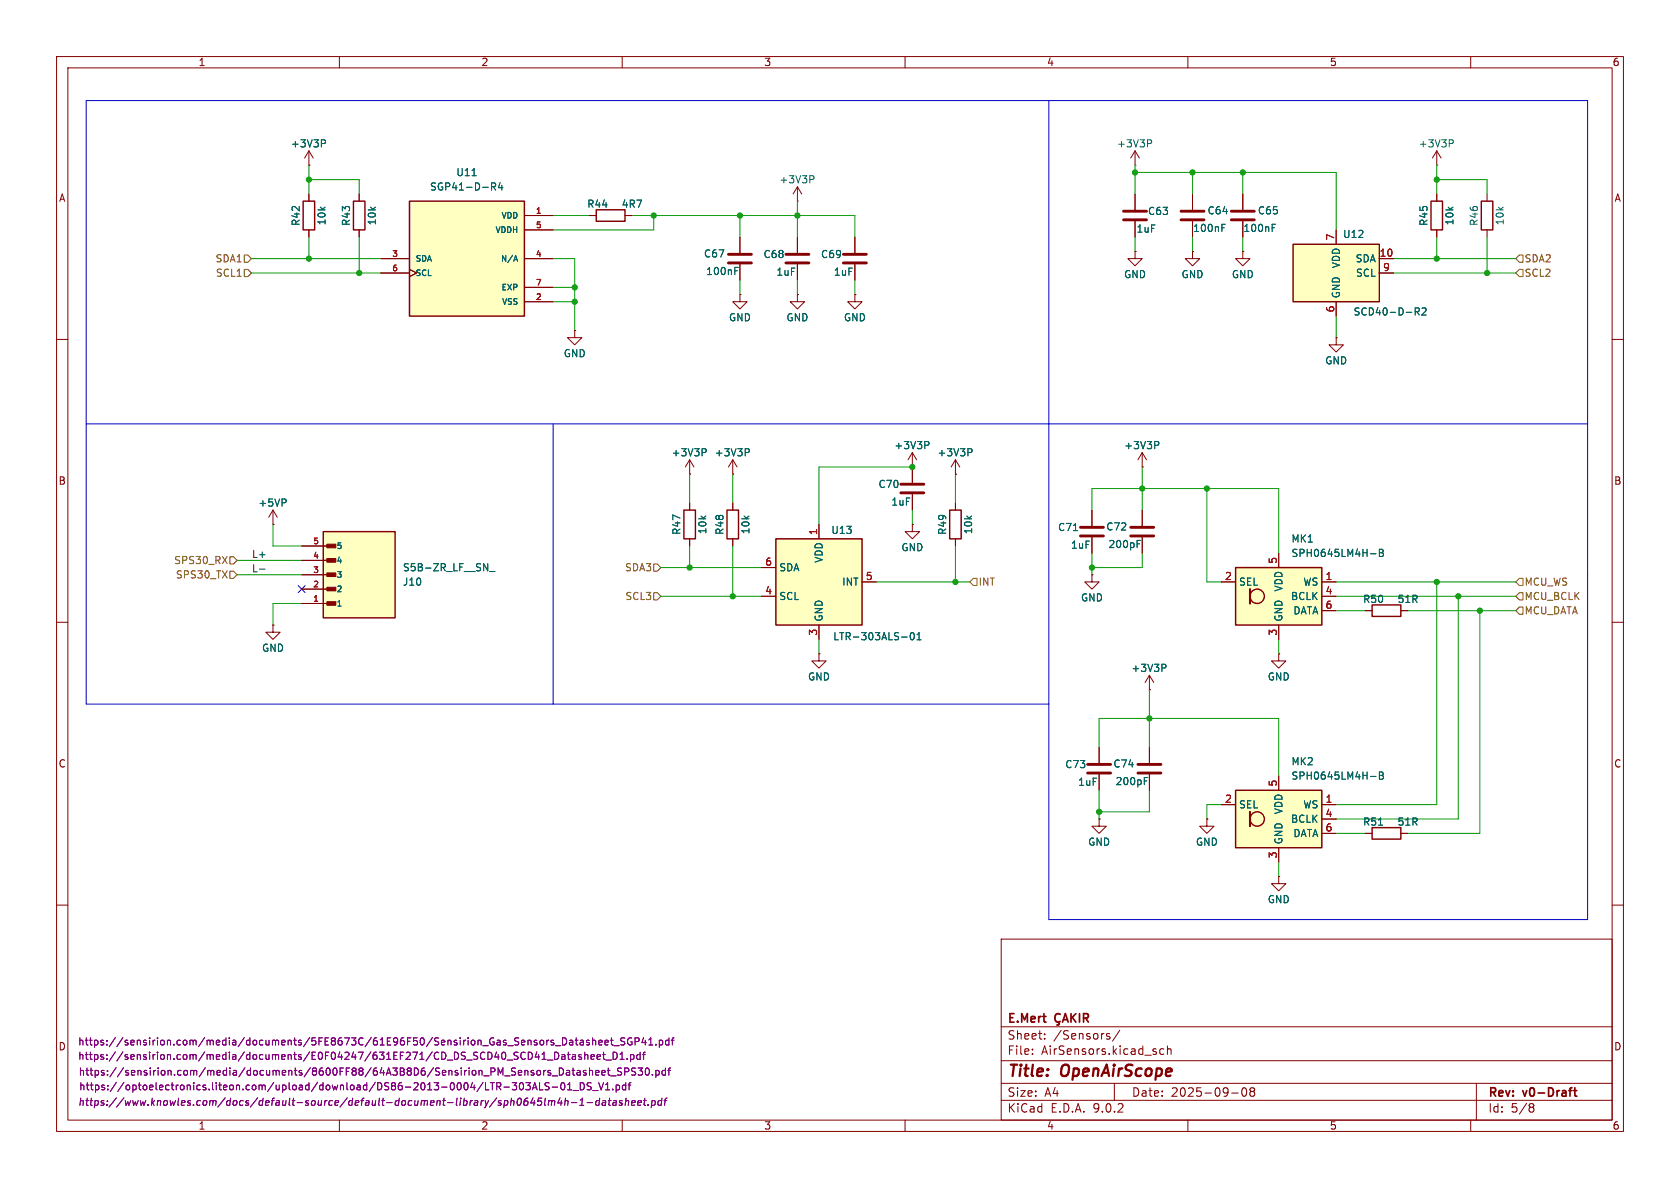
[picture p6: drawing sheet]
<svg xmlns="http://www.w3.org/2000/svg" width="297mm" height="210mm" viewBox="0 0 297 210" stroke-linecap="round" stroke-linejoin="round" font-family="sans-serif">
<defs><g id="words">
<g font-size="2.8" fill="#840000">
<text x="178" y="190.9">Title:</text>
<text x="187.7" y="190.9">OpenAirScope</text>
</g>
<g font-size="2.1" fill="#840000">
<text x="178" y="184">Sheet:</text>
<text x="178" y="181.2">E.Mert</text>
<text x="186.2" y="184">/Sensors/</text>
<text x="178" y="186.7">File:</text>
<text x="184.1" y="186.7">AirSensors.kicad_sch</text>
<text x="178" y="196.9">KiCad</text>
<text x="178" y="194.1">Size:</text>
<text x="184.7" y="194.1">A4</text>
<text x="185.7" y="196.9">E.D.A.</text>
<text x="193.3" y="196.9">9.0.2</text>
<text x="200" y="194.1">Date:</text>
<text x="207" y="194.1">2025-09-08</text>
<text x="263" y="194.3">Rev:</text>
<text x="263" y="196.9">Id:</text>
<text x="267.1" y="196.9">5/8</text>
<text x="269.4" y="194.3">v0-Draft</text>
</g>
<g font-size="1.8" fill="#840000">
<text x="35" y="11.9">1</text>
<text x="85" y="11.9">2</text>
<text x="135" y="11.9">3</text>
<text x="185" y="11.9">4</text>
<text x="235" y="11.9">5</text>
<text x="285" y="11.9">6</text>
<text x="10.3" y="35.9">A</text>
<text x="285.3" y="35.9">A</text>
<text x="10.3" y="85.9">B</text>
<text x="285.3" y="85.9">B</text>
<text x="10.3" y="135.9">C</text>
<text x="285.3" y="135.9">C</text>
<text x="10.3" y="185.9">D</text>
<text x="285.3" y="185.9">D</text>
<text x="35" y="199.9">1</text>
<text x="85" y="199.9">2</text>
<text x="135" y="199.9">3</text>
<text x="185" y="199.9">4</text>
<text x="235" y="199.9">5</text>
<text x="285" y="199.9">6</text>
</g>
<g font-size="1.8" fill="#006464">
<text x="51.3" y="26.3">+3V3P</text>
<text x="197.4" y="26.3">+3V3P</text>
<text x="250.7" y="26.3">+3V3P</text>
<text x="75.9" y="33.9">SGP41-D-R4</text>
<text x="80.6" y="31.3">U11</text>
<text x="137.7" y="32.6">+3V3P</text>
<text x="53.2" y="40" transform="rotate(-90 53.2 40)">R42</text>
<text x="57.8" y="39.9" transform="rotate(-90 57.8 39.9)">10k</text>
<text x="62.1" y="40" transform="rotate(-90 62.1 40)">R43</text>
<text x="66.6" y="39.9" transform="rotate(-90 66.6 39.9)">10k</text>
<text x="103.7" y="36.9">R44</text>
<text x="109.8" y="36.9">4R7</text>
<text x="200.8" y="41.3">1uF</text>
<text x="202.9" y="38.2">C63</text>
<text x="210.8" y="41.2">100nF</text>
<text x="213.4" y="38.1">C64</text>
<text x="219.7" y="41.2">100nF</text>
<text x="222.3" y="38.1">C65</text>
<text x="252.6" y="40" transform="rotate(-90 252.6 40)">R45</text>
<text x="257.1" y="39.9" transform="rotate(-90 257.1 39.9)">10k</text>
<text x="261.5" y="40" transform="rotate(-90 261.5 40)">R46</text>
<text x="266" y="39.9" transform="rotate(-90 266 39.9)">10k</text>
<text x="124.4" y="45.7">C67</text>
<text x="134.9" y="45.8">C68</text>
<text x="145" y="45.8">C69</text>
<text x="237.1" y="47.5" transform="rotate(-90 237.1 47.5)">VDD</text>
<text x="237.3" y="42.3">U12</text>
<text x="239.6" y="46.6">SDA</text>
<text x="124.7" y="48.8">100nF</text>
<text x="137.2" y="48.9">1uF</text>
<text x="147.3" y="48.9">1uF</text>
<text x="198.6" y="49.4">GND</text>
<text x="208.8" y="49.4">GND</text>
<text x="217.7" y="49.4">GND</text>
<text x="237.1" y="52.8" transform="rotate(-90 237.1 52.8)">GND</text>
<text x="239.6" y="49.1">SCL</text>
<text x="128.8" y="57">GND</text>
<text x="138.9" y="57">GND</text>
<text x="149.1" y="57">GND</text>
<text x="239.2" y="56">SCD40-D-R2</text>
<text x="99.6" y="63.3">GND</text>
<text x="234.2" y="64.6">GND</text>
<text x="118.6" y="80.9">+3V3P</text>
<text x="126.3" y="80.9">+3V3P</text>
<text x="158" y="79.6">+3V3P</text>
<text x="165.6" y="80.9">+3V3P</text>
<text x="198.7" y="79.6">+3V3P</text>
<text x="45.6" y="89.8">+5VP</text>
<text x="155.2" y="86.5">C70</text>
<text x="157.5" y="89.6">1uF</text>
<text x="120.5" y="94.7" transform="rotate(-90 120.5 94.7)">R47</text>
<text x="125.1" y="94.5" transform="rotate(-90 125.1 94.5)">10k</text>
<text x="128.1" y="94.7" transform="rotate(-90 128.1 94.7)">R48</text>
<text x="132.7" y="94.5" transform="rotate(-90 132.7 94.5)">10k</text>
<text x="146.9" y="94.6">U13</text>
<text x="167.5" y="94.7" transform="rotate(-90 167.5 94.7)">R49</text>
<text x="172.1" y="94.5" transform="rotate(-90 172.1 94.5)">10k</text>
<text x="187" y="94.1">C71</text>
<text x="195.5" y="94">C72</text>
<text x="71.1" y="101.2">S5B-ZR_LF__SN_</text>
<text x="137.7" y="101.2">SDA</text>
<text x="145.6" y="99.6" transform="rotate(-90 145.6 99.6)">VDD</text>
<text x="159.3" y="97.6">GND</text>
<text x="189.2" y="97.2">1uF</text>
<text x="195.9" y="97.1">200pF</text>
<text x="228.2" y="96.1">MK1</text>
<text x="228.2" y="98.7">SPH0645LM4H-B</text>
<text x="71.1" y="103.7">J10</text>
<text x="137.7" y="106.3">SCL</text>
<text x="148.8" y="103.7">INT</text>
<text x="191" y="106.5">GND</text>
<text x="218.9" y="103.7">SEL</text>
<text x="226.9" y="104.7" transform="rotate(-90 226.9 104.7)">VDD</text>
<text x="228.1" y="106.3">BCLK</text>
<text x="230.3" y="103.7">WS</text>
<text x="240.9" y="106.8">R50</text>
<text x="247" y="106.8">51R</text>
<text x="145.6" y="110" transform="rotate(-90 145.6 110)">GND</text>
<text x="147.2" y="113.4">LTR-303ALS-01</text>
<text x="226.9" y="110" transform="rotate(-90 226.9 110)">GND</text>
<text x="228.6" y="108.8">DATA</text>
<text x="46.2" y="115.4">GND</text>
<text x="199.9" y="119">+3V3P</text>
<text x="142.7" y="120.5">GND</text>
<text x="224" y="120.5">GND</text>
<text x="188.2" y="136">C73</text>
<text x="196.7" y="135.9">C74</text>
<text x="228.2" y="135.5">MK2</text>
<text x="190.5" y="139.1">1uF</text>
<text x="197.1" y="139">200pF</text>
<text x="218.9" y="143.1">SEL</text>
<text x="228.2" y="138">SPH0645LM4H-B</text>
<text x="230.3" y="143.1">WS</text>
<text x="192.3" y="149.7">GND</text>
<text x="211.3" y="149.7">GND</text>
<text x="226.9" y="149.4" transform="rotate(-90 226.9 149.4)">GND</text>
<text x="226.9" y="144" transform="rotate(-90 226.9 144)">VDD</text>
<text x="228.1" y="145.6">BCLK</text>
<text x="228.6" y="148.2">DATA</text>
<text x="240.9" y="146.2">R51</text>
<text x="247" y="146.2">51R</text>
<text x="224" y="159.9">GND</text>
</g>
<g font-size="1.8" fill="#725600">
<text x="38" y="46.6">SDA1</text>
<text x="269.4" y="46.6">SDA2</text>
<text x="38.1" y="49.1">SCL1</text>
<text x="269.4" y="49.1">SCL2</text>
<text x="30.7" y="99.9">SPS30_RX</text>
<text x="110.4" y="101.2">SDA3</text>
<text x="31" y="102.5">SPS30_TX</text>
<text x="110.5" y="106.3">SCL3</text>
<text x="172.9" y="103.7">INT</text>
<text x="269.4" y="106.3">MCU_BCLK</text>
<text x="269.4" y="103.7">MCU_WS</text>
<text x="269.4" y="108.8">MCU_DATA</text>
</g>
<g font-size="1.8" fill="#a90000">
<text x="236" y="42.6" transform="rotate(-90 236 42.6)">7</text>
<text x="243.8" y="45.5">10</text>
<text x="244.4" y="48">9</text>
<text x="236" y="55.3" transform="rotate(-90 236 55.3)">6</text>
<text x="144.5" y="94.7" transform="rotate(-90 144.5 94.7)">1</text>
<text x="135.2" y="100.1">6</text>
<text x="225.8" y="99.8" transform="rotate(-90 225.8 99.8)">5</text>
<text x="135.2" y="105.2">4</text>
<text x="153" y="102.6">5</text>
<text x="216.5" y="102.6">2</text>
<text x="234.2" y="102.6">1</text>
<text x="234.2" y="105.2">4</text>
<text x="234.2" y="107.7">6</text>
<text x="144.5" y="112.5" transform="rotate(-90 144.5 112.5)">3</text>
<text x="225.8" y="112.5" transform="rotate(-90 225.8 112.5)">3</text>
<text x="216.5" y="142">2</text>
<text x="225.8" y="139.1" transform="rotate(-90 225.8 139.1)">5</text>
<text x="234.2" y="142">1</text>
<text x="234.2" y="144.5">4</text>
<text x="234.2" y="147.1">6</text>
<text x="225.8" y="151.8" transform="rotate(-90 225.8 151.8)">3</text>
</g>
<g font-size="1.8" fill="#0f0f0f">
<text x="44.4" y="98.7">L+</text>
<text x="44.4" y="101.3">L-</text>
</g>
<g font-size="1.8" fill="#840084">
<text x="13.7" y="185">https://sensirion.com/media/documents/5FE8673C/61E96F50/Sensirion_Gas_Sensors_Datasheet_SGP41.pdf</text>
<text x="13.7" y="187.6">https://sensirion.com/media/documents/E0F04247/631EF271/CD_DS_SCD40_SCD41_Datasheet_D1.pdf</text>
<text x="13.8" y="190.3">https://sensirion.com/media/documents/8600FF88/64A3B8D6/Sensirion_PM_Sensors_Datasheet_SPS30.pdf</text>
<text x="13.7" y="195.7">https://www.knowles.com/docs/default-source/default-document-library/sph0645lm4h-1-datasheet.pdf</text>
<text x="13.9" y="192.9">https://optoelectronics.liteon.com/upload/download/DS86-2013-0004/LTR-303ALS-01_DS_V1.pdf</text>
</g>
<g font-size="1.4" fill="#006464">
<text x="87.5" y="41.4">VDDH</text>
<text x="88.5" y="38.8">VDD</text>
<text x="73.4" y="46.5">SDA</text>
<text x="88.4" y="46.5">N/A</text>
<text x="73.4" y="49">SCL</text>
<text x="88.5" y="51.5">EXP</text>
<text x="88.6" y="54.1">VSS</text>
<text x="59.4" y="99.8">4</text>
<text x="59.4" y="97.3">5</text>
<text x="59.4" y="107.4">1</text>
<text x="59.4" y="104.9">2</text>
<text x="59.4" y="102.3">3</text>
</g>
<g font-size="1.4" fill="#a90000">
<text x="94.6" y="37.8">1</text>
<text x="94.6" y="40.4">5</text>
<text x="69.2" y="45.5">3</text>
<text x="94.6" y="45.5">4</text>
<text x="69.2" y="48">6</text>
<text x="94.6" y="50.5">7</text>
<text x="94.6" y="53.1">2</text>
<text x="55.3" y="101.3">3</text>
<text x="55.3" y="98.8">4</text>
<text x="55.3" y="96.3">5</text>
<text x="55.3" y="106.4">1</text>
<text x="55.3" y="103.9">2</text>
</g>
</g></defs>
<g fill="none" stroke="#840000" stroke-width=".18">
<path d="M10 10h277v190h-277zM12 12h273v186h-273zM60 10v2M110 10v2M160 10v2M210 10v2M260 10v2M200.7 29.2h.1M200.7 26.7l-.8 1.2M200.7 26.7l.7 1.2M200.7 26.7v2.5M200.7 34.3v2.8"/>
<path d="M200.7 39.1v2.8M210.8 34.3v2.8M210.8 39.1v2.8M10 60h2M285 60h2M48.3 92.7h.1M48.3 90.2l-.8 1.2M48.3 90.2l.7 1.2M48.3 90.2v2.5M129.5 83.8h.1M129.5 81.3l-.7 1.3M129.5 81.3l.8 1.3"/>
<path d="M129.5 81.3v2.5M161.3 82.6h.1M161.3 80v5.3M161.3 87.4v2.8M161.3 80l-.8 1.3M161.3 80l.8 1.3M10 110h2M48.3 110.5v1.3h1.2l-1.2 1.2-1.3-1.2h1.3M48.3 110.5h.1M285 110h2M203.2 132.1v2.8M203.2 136.9v2.8"/>
<path d="M241.3 147.3h1.3M247.6 147.3h1.3M10 160h2M177 166h108v32h-108zM285 160h2M60 198v2M110 198v2M160 198v2M177 194.5h108M177 191.5h108M177 187.5h108M177 181.5h108"/>
<path d="M182.5 186.3v.1M182.5 185.5v.1M184.7 183.6v.1M184.7 182.8v.1M195.8 183.2l.4 .1v.2l-.2 .2h-.3M195.8 182.7l.4 .1M197 191.5v3M198 182.1l-1.3 2M205.7 185.5l-.4-.1-.3 .3v.4l.2 .2h.5M206.4 185.5l.2-.1 .4 .1v.9M206.4 184.9v1.5M210 198v2"/>
<path d="M217.7 193.2h1.2M219.7 192.4l.2-.1a.81 .81 0 0 1 .6 .6 .81 .81 0 0 1-.3 .8l-.2 .1a.81 .81 0 0 1-.3-1.4zM221.2 192.9l-.2-.2 .2-.4 .5 .1 .1 .2-.3 .3M221.2 192.9l-.2 .3v.5l.2 .1 .5-.1 .1-.2-.1-.4-.2-.2M221.2 192.9h.3M260 198v2M261 191.5v6.5M270.6 195.1l.4 .1 .2 .2-.3 .3M270.6 195.7h.3M270.9 195.7l.2 .2 .1 .4-.2 .2-.4 .1"/>
</g>
<path d="M187.4 179.3a.6 .6 0 0 0-.7 0 .6 .6 0 0 0-.2 .7 .56 .56 0 0 0 .3 .6 .56 .56 0 0 0 .6-.1M189.3 179.2v1.5M189.6 179.8l.6 .9M190.2 179.2l-.9 .8M190.8 179.2v1.5M191.6 180l.7-.1 .1-.2-.1-.4-.2-.1h-.5v1.5M191.9 180l.5 .7M187.1 180.8l.2 .2-.1 .1-.4 .1M187.8 180.7l.5-1.5 .5 1.5M188 180.3h.7M278.2 192.8h.6M278.4 192.3v1.3l.4 .2" fill="none" stroke="#840000" stroke-width=".3"/>
<path d="M202.9 24.7h.5l.2 .3-.1 .3-.6 .1M216 39.6h.6M216 40.3h.4M131.7 79.3h.5l.3 .3-.1 .3-.7 .1M163.5 78h.5l.2 .3-.1 .4h-.6M50.5 88.3l.1 .2-.1 .3M202.3 138h.4M202.3 137.4h.6M243.7 145.9h.7" fill="none" stroke="#006464" stroke-width=".18"/>
<path d="M198.6 38.9h4.1M198.6 37.3h4.1M208.8 38.9h4.1M208.8 37.3h4.1M159.3 85.6h4M159.3 87.1h4M201.2 136.7h4M201.2 135.1h4" fill="none" stroke="#840000" stroke-width=".51"/>
<path d="M242.6 146.3h5v2h-5z" fill="none" stroke="#840000" stroke-width=".25"/>
<path d="M218.4 139.7h15.3v10.2h-15.3z" fill="#ffffc2"/>
<g fill="none" stroke="#840000" stroke-width=".25">
<path d="M218.4 139.7h15.3v10.2h-15.3z"/>
<circle cx="222.2" cy="144.8" r="1.27"/>
</g>
<path d="M221 143.5v2.6" fill="none" stroke="#840000" stroke-width=".38"/>
<path d="M226.1 137.2v2.5M215.9 142.2h2.5M226.1 149.9v2.5M233.7 142.2h2.5M233.7 144.8h2.5M233.7 147.3h2.5" fill="none" stroke="#840000" stroke-width=".18"/>
<path d="M242.3 137.3h1M243.9 136.5h.4l.2 .2-.2 .4 .2 .1 .1 .3-.3 .2h-.4zM243.9 137.1h.4" fill="none" stroke="#006464" stroke-width=".18"/>
<path d="M72.4 35.6h20.3v20.3h-20.3z" fill="#ffffc2"/>
<path d="M72.4 35.6h20.3v20.3h-20.3z" fill="none" stroke="#840000" stroke-width=".25"/>
<path d="M92.7 38.1h5.1M67.3 45.7h5.1M67.3 48.3h5.1M72.4 47.6l1.3 .7-1.3 .6M92.7 45.7h5.1M92.7 40.6h5.1M92.7 50.8h5.1M92.7 53.3h5.1" fill="none" stroke="#840000" stroke-width=".18"/>
<path d="M83.5 31.1h.7M86.9 33l.6-.1 .1-.1v-.3l-.7-.2v1.3M87.2 33l.4 .6M88.4 32.3l-.3 .9h.8M88.7 32.8v.8M90.9 45.9h.5M91.2 45.2l.3 1" fill="none" stroke="#006464" stroke-width=".18"/>
<g fill="none" stroke="#840084" stroke-width=".18">
<path d="M100.7 183.9h.5l.1 .8M100.7 184.7h.6M101.3 184.2l-.6 .1M101.7 183.9h.5M101.9 183.5v1l.3 .2M102.6 183.9h.5v.8M103.1 184.2h-.4l-.2 .2 .2 .3h.4M104.2 183.9h-.3l-.2 .2v.1l.5 .2v.3h-.5M104.8 184l.2-.1h.3v.8M104.8 183.5v1.2M105.9 184.3l.6-.1-.1-.3h-.4l-.1 .2v.6h.5M106.9 184.3l.7-.1-.1-.3h-.4l-.2 .2 .1 .6h.5"/>
<path d="M107.9 183.9h.5M108.1 183.5v1l.3 .2M108.5 184.9h1M110.5 183.5h-.5l-.2 .1v.3l.5 .3 .2 .3-.3 .2h-.5M111.7 183.5a.59 .59 0 0 0-.8 .6 .59 .59 0 0 0 .8 .6v-.5h-.2M112.3 184.1h.6l.1-.2-.1-.3-.6-.1v1.2M113.8 183.4l-.3 .9h.8M114.1 183.9v.8M114.7 184.7h.7M114.7 183.8l.3-.3v1.2M116 184.6v.1M116.6 183.9h.3l.3 .2-.2 .6h-.4"/>
<path d="M116.6 183.9v1.3M118.3 183.9h-.4l-.2 .2 .1 .6h.5M118.3 183.5v1.2M118.7 183.9h.5M119.2 183.5l-.3 .1v1.1"/>
</g>
<path d="M218.4 100.3h15.3v10.2h-15.3z" fill="#ffffc2"/>
<g fill="none" stroke="#840000" stroke-width=".25">
<path d="M218.4 100.3h15.3v10.2h-15.3z"/>
<circle cx="222.2" cy="105.4" r="1.27"/>
</g>
<path d="M221 104.1v2.6" fill="none" stroke="#840000" stroke-width=".38"/>
<path d="M226.1 97.8v2.5M215.9 102.9h2.5M226.1 110.5v2.5M233.7 102.9h2.5M233.7 105.4h2.5M233.7 108h2.5M194.3 132.1v2.8M194.3 136.9v2.8M213.4 144.8v1.3h1.2l-1.2 1.2-1.3-1.2h1.3M213.4 144.8h.1M226.1 154.9v1.3h1.2l-1.2 1.3-1.3-1.3h1.3M226.1 154.9h.1" fill="none" stroke="#840000" stroke-width=".18"/>
<path d="M242.3 97.9h1M243.9 97.1h.4l.2 .2-.2 .4 .2 .1 .1 .3-.3 .3h-.4zM243.9 97.7h.4" fill="none" stroke="#006464" stroke-width=".18"/>
<g fill="none" stroke="#840084" stroke-width=".18">
<path d="M94.2 194.1l-.4 .9h.8M94.5 194.6l-.1 .8M95.8 194.1h-.6l-.1 .6 .2-.1 .4 .1 .1 .2-.1 .4-.2 .1-.5-.1M96.4 194.1l-.1 1.1 .1 .2M97 194.7l.4-.1 .1 .1M97 194.6l-.1 .8M97.5 194.7l.2-.1h.3v.8M97.5 194.7v.7M99 194.1l-.4 .9h.8M99.3 194.6l-.2 .8M99.9 194.7l.2-.1h.3v.8M100 194.1l-.2 1.3"/>
<path d="M101 194.9h1M102.5 195.4h.7M102.6 194.5l.4-.4-.2 1.3M103.8 194.9h1M106 194.6h-.5l-.2 .6 .2 .2 .4-.1M106 194.1l-.1 1.3M106.6 194.6h.4v.8M107.1 194.9h-.5l-.2 .2 .2 .3 .4-.1M107.5 194.6h.5M107.8 194.1l-.2 1.1 .3 .2M108.4 194.6h.5v.8M109 194.9h-.5l-.2 .2 .2 .3 .4-.1"/>
<path d="M110 194.6h-.3l-.2 .2 .5 .2-.1 .3h-.5M110.6 194.7l.2-.1h.3v.8M110.7 194.1l-.2 1.3M111.7 195l.6-.1v-.3h-.4l-.2 .1v.6h.5M112.7 195l.7-.1-.1-.3h-.3l-.2 .1v.6h.4M113.8 194.6h.5M114 194.1l-.1 1.1 .2 .2M114.6 195.3v.1M115.3 194.6h.5v.6l-.3 .2-.3-.1M115.3 194.6l-.2 1.2M117 194.6h-.5l-.2 .6 .2 .2 .4-.1M117 194.1l-.1 1.3"/>
<path d="M117.4 194.6h.5M117.9 194.1l-.3 .2-.1 1.1"/>
</g>
<path d="M192.3 135.1h4M192.3 136.7h4" fill="none" stroke="#840000" stroke-width=".51"/>
<path d="M57.1 94h12.7v15.2h-12.7z" fill="#ffffc2"/>
<path d="M57.1 94h12.7v15.2h-12.7z" fill="none" stroke="#840000" stroke-width=".25"/>
<g fill="#840000" stroke="#840000" stroke-width=".18">
<path d="M57.8 106.4h1.6v.6h-1.6z"/>
<path d="M57.8 103.8h1.6v.7h-1.6z"/>
<path d="M57.8 101.3h1.6v.6h-1.6z"/>
<path d="M57.8 98.7h1.6v.7h-1.6z"/>
<path d="M57.8 96.2h1.6v.6h-1.6z"/>
</g>
<g fill="none" stroke="#840000" stroke-width=".18">
<path d="M219.7 34.3v2.8M219.7 39.1v2.8M200.7 44.5v1.2h1.2l-1.2 1.3-1.3-1.3h1.3M200.7 44.5h.1M210.8 44.5v1.2h1.3l-1.3 1.3-1.3-1.3h1.3M210.8 44.5h.1M219.7 44.5v1.2h1.3l-1.3 1.3-1.3-1.3h1.3M219.7 44.5h.1M53.3 99.1h5.1M53.3 96.5h5.1M53.3 106.7h5.1M53.3 104.1h5.1"/>
<path d="M53.3 101.6h5.1M226.1 115.6v1.2h1.2l-1.2 1.3-1.3-1.3h1.3M226.1 115.6h.1M194.3 144.8v1.3h1.3l-1.3 1.2-1.3-1.2h1.3M194.3 144.8h.1"/>
</g>
<path d="M224.9 39.6h.6M224.9 40.3h.4M86.5 101h1" fill="none" stroke="#006464" stroke-width=".18"/>
<g fill="none" stroke="#840084" stroke-width=".18">
<path d="M100.1 189.9l.2 .2 .4-.1M100.2 189.3h.4l.1 .8M100.7 189.5l-.4 .1-.2 .2M101.1 189.2h.5M101.3 188.8v1.1l.3 .2M102 189.3h.5l.1 .8M102.6 189.5l-.4 .1-.2 .2 .2 .3 .4-.1M103.6 189.3l-.3-.1-.2 .2 .1 .2 .4 .1v.3h-.5M104.2 189.3l.2-.1 .3 .1 .1 .8M104.2 188.8v1.3M105.3 189.6l.6-.1-.1-.2-.3-.1-.2 .2 .1 .6h.4M106.4 189.6l.6-.1-.1-.2-.3-.1-.2 .2v.6h.5"/>
<path d="M107.4 189.2h.4M107.5 188.8v1.1l.3 .2M108 190.2h.9M109.9 188.9l-.5-.1-.2 .1v.4l.6 .2 .1 .3-.2 .3-.5-.1M110.4 189.5l.6-.1 .2-.2-.1-.3-.7-.1v1.3M112.4 188.9l-.5-.1-.2 .1v.4l.6 .2 .1 .3-.3 .3-.4-.1M112.8 188.8h.8l-.4 .5 .3 .1v.5l-.2 .2-.5-.2M114.2 188.9l.2-.1a.68 .68 0 0 1 .4 .6 .68 .68 0 0 1-.4 .7l-.2-.2-.1-.3zM115.3 189.9v.2M115.9 189.3l.4-.1 .2 .3-.1 .5h-.5M115.9 189.2v1.3M117.6 189.3l-.3-.1-.3 .3 .2 .5h.4"/>
<path d="M117.6 188.8v1.3M118.1 189.2h.4M118.5 188.8l-.3 .2v1.1"/>
</g>
<path d="M217.7 38.9h4M217.7 37.3h4" fill="none" stroke="#840000" stroke-width=".51"/>
<path d="M137.2 95.3h15.2v15.2h-15.2z" fill="#ffffc2"/>
<path d="M62.5 35.6h2v5h-2zM137.2 95.3h15.2v15.2h-15.2zM242.6 106.9h5v2.1h-5z" fill="none" stroke="#840000" stroke-width=".25"/>
<path d="M63.5 34.3v1.3M63.5 40.6v1.3M144.8 92.7v2.6M193 90.2v2.8M193 95v2.8M134.6 100.3h2.6M134.6 105.4h2.6M144.8 110.5v2.5M152.4 102.9h2.5M241.3 108h1.3M247.6 108h1.3" fill="none" stroke="#840000" stroke-width=".18"/>
<path d="M189.8 93.8h.7M159.4 112.6h1M161 112l.2-.2a.68 .68 0 0 1 .5 .7 .68 .68 0 0 1-.5 .6l-.2-.1-.1-.4zM162.1 113.1h.7M162.1 112.2l.4-.4v1.3" fill="none" stroke="#006464" stroke-width=".18"/>
<g fill="none" stroke="#840084" stroke-width=".18">
<path d="M90.5 191.4h.8l-.4 .5 .4 .1v.4l-.2 .3h-.4M92 191.4h.1a.68 .68 0 0 1 .5 .6 .68 .68 0 0 1-.5 .7 .84 .84 0 0 1-.1-1.3zM93 191.4h.8l-.5 .5 .4 .1v.5l-.2 .2-.5-.2M94.1 192.7l.4-1.3 .5 1.3M94.2 192.3h.6M95.4 191.4v1.3h.6M97.1 191.4h-.5l-.2 .1v.4l.6 .2 .1 .3-.3 .3-.4-.1M97.6 192.2h1M99.3 191.5l.1-.1a.68 .68 0 0 1 .5 .6 .68 .68 0 0 1-.5 .7l-.1-.2-.2-.3zM100.3 192.7h.8M100.3 191.8l.4-.4v1.3M101.3 192.8h1"/>
<path d="M102.6 191.4a.64 .64 0 0 1 .7 .6 .64 .64 0 0 1-.7 .7zM104.5 191.4h-.5l-.1 .1v.4l.5 .2 .1 .3-.2 .3-.5-.1M104.8 192.8h.9M105.8 191.4l.5 1.3 .4-1.3M107.1 192.7h.7M107.1 191.8l.3-.4v1.3M108.3 192.5v.2M108.9 191.9l.4-.1 .2 .3-.1 .5h-.5M108.9 191.8v1.3M110.6 191.9l-.3-.1-.3 .3 .1 .5h.5M110.6 191.4v1.3M111 191.8h.5"/>
<path d="M111.5 191.4l-.3 .2v1.1"/>
</g>
<path d="M191 93.2h4.1M191 94.7h4.1" fill="none" stroke="#840000" stroke-width=".51"/>
<path d="M228.6 43.2h15.2v10.1h-15.2z" fill="#ffffc2"/>
<path d="M53.6 35.6h2v5h-2zM105.4 37.1h5.1v2h-5.1zM253 35.6h2v5h-2zM261.9 35.6h2v5h-2zM228.6 43.2h15.2v10.1h-15.2zM120.9 90.2h2v5.1h-2zM128.5 90.2h2.1v5.1h-2.1zM167.9 90.2h2v5.1h-2z" fill="none" stroke="#840000" stroke-width=".25"/>
<g fill="none" stroke="#840000" stroke-width=".18">
<path d="M54.6 29.2h.1M54.6 26.7v2.5M54.6 34.3v1.3M54.6 26.7l-.8 1.2M54.6 26.7l.8 1.2M63.5 34.3v1.3M92.7 38.1h5.1M104.1 38.1h1.3M110.5 38.1h1.3M141 35.6h.1M141 33v2.6M141 33l-.8 1.3"/>
<path d="M141 33l.7 1.3M200.7 34.3v2.8M200.7 39.1v2.8M210.8 34.3v2.8M210.8 39.1v2.8M219.7 34.3v2.8M219.7 39.1v2.8M254 29.2h.1M254 26.7l-.8 1.2M254 26.7l.8 1.2M254 26.7v2.5M254 34.3v1.3"/>
<path d="M262.9 34.3v1.3M54.6 40.6v1.3M63.5 40.6v1.3M67.3 45.7h5.1M67.3 48.3h5.1M72.4 47.6l1.3 .7-1.3 .6M92.7 45.7h5.1M92.7 40.6h5.1M92.7 50.8h5.1M92.7 53.3h5.1M101.6 58.4v1.3h1.3l-1.3 1.3-1.3-1.3h1.3M101.6 58.4h.1"/>
<path d="M130.8 52.1v1.2h1.3l-1.3 1.3-1.3-1.3h1.3M130.8 52.1h.1M130.8 41.9v2.8M130.8 46.7v2.8M141 52.1v1.2h1.2l-1.2 1.3-1.3-1.3h1.3M141 52.1h.1M141 41.9v2.8M141 46.7v2.8M151.1 52.1v1.2h1.3l-1.3 1.3-1.2-1.3h1.2M151.1 52.1h.1M151.1 41.9v2.8M151.1 46.7v2.8"/>
<path d="M200.7 44.5h.1M210.8 44.5h.1M219.7 44.5h.1M236.2 59.7v1.3h1.3l-1.3 1.2-1.3-1.2h1.3M236.2 59.7h.1M236.2 40.6v2.6M236.2 53.3v2.6M243.8 45.7h2.6M243.8 48.3h2.6M254 40.6v1.3M262.9 40.6v1.3M48.3 92.7h.1"/>
<path d="M53.3 99.1h5.1M53.3 96.5h5.1M121.9 83.8h.1M121.9 81.3l-.7 1.3M121.9 81.3l.8 1.3M121.9 81.3v2.5M121.9 88.9v1.3M121.9 95.3v1.2M129.5 83.8h.1M129.5 88.9v1.3M129.5 95.3v1.2M144.8 92.7v2.6"/>
<path d="M161.3 92.7v1.3h1.3l-1.3 1.3-1.3-1.3h1.3M161.3 92.7h.1M161.3 82.6h.1M161.3 82.6v2.7M161.3 87.4v2.8M168.9 83.8h.1M168.9 81.3v2.5M168.9 88.9v1.3M168.9 95.3v1.2M168.9 81.3l-.8 1.3M168.9 81.3l.8 1.3M193 90.2v2.8"/>
<path d="M193 95v2.8M201.9 82.6h.1M201.9 80v2.6M201.9 90.2v2.8M201.9 95v2.8M201.9 80l-.7 1.3M201.9 80l.8 1.3M226.1 97.8v2.5M48.3 110.5h.1M53.3 106.7h5.1M53.3 104.1h5.1M53.3 101.6h5.1"/>
<path d="M134.6 105.4h2.6M134.6 100.3h2.6M144.8 115.6v1.2h1.2l-1.2 1.3-1.3-1.3h1.3M144.8 115.6h.1M144.8 110.5v2.5M152.4 102.9h2.5M193 101.6v1.3h1.3l-1.3 1.2-1.2-1.2h1.2M193 101.6h.1M203.2 119.4l-.8 1.3M203.2 119.4l.8 1.3M203.2 119.4v2.5M215.9 102.9h2.5"/>
<path d="M226.1 115.6h.1M226.1 110.5v2.5M233.7 108h2.5M233.7 102.9h2.5M233.7 105.4h2.5M241.3 108h1.3M247.6 108h1.3M194.3 132.1v2.8M194.3 136.9v2.8M203.2 121.9h.1M203.2 132.1v2.8M203.2 136.9v2.8"/>
<path d="M226.1 137.2v2.5M194.3 144.8h.1M213.4 144.8h.1M215.9 142.2h2.5M226.1 154.9h.1M226.1 149.9v2.5M233.7 147.3h2.5M233.7 142.2h2.5M233.7 144.8h2.5M241.3 147.3h1.3M247.6 147.3h1.3"/>
</g>
<g fill="none" stroke="#006464" stroke-width=".18">
<path d="M56.8 24.7h.5l.2 .3-.1 .3-.6 .1M83.5 31.1h.7M86.9 33l.6-.1 .1-.1v-.3l-.7-.2v1.3M87.2 33l.4 .6M88.4 32.3l-.3 .9h.8M88.7 32.8v.8M143.2 31.1h.5l.2 .2-.1 .4h-.6M216 39.6h.6M224.9 39.6h.6M256.2 24.7h.5l.2 .3-.1 .3-.6 .1M90.9 45.9h.5M91.2 45.2l.3 1"/>
<path d="M129.9 47.9h.4M129.9 47.3h.6M216 40.3h.4M224.9 40.3h.4M250.2 55.1l.6-.1 .1-.1v-.4l-.7-.1v1.3M250.5 55.1l.4 .6M251.4 54.5l.5-.1 .2 .4-.8 .9h.8M124.1 79.3h.5l.3 .3-.2 .3-.6 .1M131.7 79.3h.5l.3 .3-.1 .3-.7 .1M163.5 78h.5l.2 .3-.1 .4h-.6M171.1 79.3h.5l.2 .3-.1 .3-.6 .1M204.1 78h.5l.3 .3-.2 .4h-.6"/>
<path d="M50.5 88.3l.1 .2-.1 .3M189.8 93.8h.7M201 96.1h.5M201 95.5h.6M242.3 97.9h1M243.9 97.1h.4l.2 .2-.2 .4 .2 .1 .1 .3-.3 .3h-.4zM243.9 97.7h.4M86.5 101h1M159.4 112.6h1M161 112l.2-.2a.68 .68 0 0 1 .5 .7 .68 .68 0 0 1-.5 .6l-.2-.1-.1-.4zM162.1 113.1h.7M162.1 112.2l.4-.4v1.3"/>
<path d="M205.4 117.4h.5l.2 .3-.1 .3-.6 .1M202.3 138h.4M202.3 137.4h.6M242.3 137.3h1M243.9 136.5h.4l.2 .2-.2 .4 .2 .1 .1 .3-.3 .2h-.4zM243.9 137.1h.4M243.7 145.9h.7"/>
</g>
<g fill="none" stroke="#840084" stroke-width=".18">
<path d="M90.5 191.4h.8l-.4 .5 .4 .1v.4l-.2 .3h-.4M92 191.4h.1a.68 .68 0 0 1 .5 .6 .68 .68 0 0 1-.5 .7 .84 .84 0 0 1-.1-1.3zM93 191.4h.8l-.5 .5 .4 .1v.5l-.2 .2-.5-.2M94.1 192.7l.4-1.3 .5 1.3M94.2 192.3h.6M94.2 194.1l-.4 .9h.8M94.5 194.6l-.1 .8M95.4 191.4v1.3h.6M95.8 194.1h-.6l-.1 .6 .2-.1 .4 .1 .1 .2-.1 .4-.2 .1-.5-.1M96.4 194.1l-.1 1.1 .1 .2M96.8 187.4h1M97 194.7l.4-.1 .1 .1"/>
<path d="M97 194.6l-.1 .8M97.1 191.4h-.5l-.2 .1v.4l.6 .2 .1 .3-.3 .3-.4-.1M97.5 194.7l.2-.1h.3v.8M97.5 194.7v.7M97.6 192.2h1M98.1 186a.64 .64 0 0 1 .7 .6 .64 .64 0 0 1-.7 .7zM99 194.1l-.4 .9h.8M99.3 191.5l.1-.1a.68 .68 0 0 1 .5 .6 .68 .68 0 0 1-.5 .7l-.1-.2-.2-.3zM99.3 194.6l-.2 .8M99.3 186.5h.5l.1 .8M99.9 186.7l-.5 .1-.1 .2 .1 .3 .5-.1M99.9 194.7l.2-.1h.3v.8"/>
<path d="M100 194.1l-.2 1.3M100.1 189.9l.2 .2 .4-.1M100.2 189.3h.4l.1 .8M100.3 186.4h.5M100.3 191.8l.4-.4v1.3M100.3 192.7h.8M100.5 186v1.1l.3 .2M100.7 189.5l-.4 .1-.2 .2M100.7 183.9h.5l.1 .8M100.7 184.7h.6M101 194.9h1M101.1 189.2h.5"/>
<path d="M101.2 186.5h.5v.8M101.3 184.2l-.6 .1M101.3 188.8v1.1l.3 .2M101.3 192.8h1M101.7 183.9h.5M101.7 186.7l-.4 .1-.2 .2 .2 .3 .4-.1M101.9 183.5v1l.3 .2M102 189.3h.5l.1 .8M102.5 195.4h.7M102.6 189.5l-.4 .1-.2 .2 .2 .3 .4-.1M102.6 191.4a.64 .64 0 0 1 .7 .6 .64 .64 0 0 1-.7 .7zM102.6 194.5l.4-.4-.2 1.3"/>
<path d="M102.6 183.9h.5v.8M102.8 186.5l-.3-.1-.2 .2v.2l.5 .1v.3h-.5M103.1 184.2h-.4l-.2 .2 .2 .3h.4M103.4 186.5l.2-.1 .3 .1v.8M103.4 186v1.3M103.6 189.3l-.3-.1-.2 .2 .1 .2 .4 .1v.3h-.5M103.8 194.9h1M104.2 183.9h-.3l-.2 .2v.1l.5 .2v.3h-.5M104.2 189.3l.2-.1 .3 .1 .1 .8M104.2 188.8v1.3M104.5 186.8l.6-.1-.1-.2-.4-.1-.1 .2v.6h.5M104.5 191.4h-.5l-.1 .1v.4l.5 .2 .1 .3-.2 .3-.5-.1"/>
<path d="M104.8 192.8h.9M104.8 184l.2-.1h.3v.8M104.8 183.5v1.2M105.3 189.6l.6-.1-.1-.2-.3-.1-.2 .2 .1 .6h.4M105.6 186.8l.6-.1-.1-.2-.4-.1-.1 .2v.6h.5M105.8 191.4l.5 1.3 .4-1.3M105.9 184.3l.6-.1-.1-.3h-.4l-.1 .2v.6h.5M106 194.6h-.5l-.2 .6 .2 .2 .4-.1M106 194.1l-.1 1.3M106.4 189.6l.6-.1-.1-.2-.3-.1-.2 .2v.6h.5M106.5 186.4h.5M106.6 194.6h.4v.8"/>
<path d="M106.7 186v1.1l.3 .2M106.9 184.3l.7-.1-.1-.3h-.4l-.2 .2 .1 .6h.5M107.1 192.7h.7M107.1 191.8l.3-.4v1.3M107.1 194.9h-.5l-.2 .2 .2 .3 .4-.1M107.1 187.4h1M107.4 189.2h.4M107.5 188.8v1.1l.3 .2M107.5 194.6h.5M107.8 194.1l-.2 1.1 .3 .2M107.9 183.9h.5M108 190.2h.9"/>
<path d="M108.1 183.5v1l.3 .2M108.3 192.5v.2M108.4 186a.64 .64 0 0 1 .7 .6 .64 .64 0 0 1-.7 .7zM108.4 194.6h.5v.8M108.5 184.9h1M108.9 191.9l.4-.1 .2 .3-.1 .5h-.5M108.9 191.8v1.3M109 194.9h-.5l-.2 .2 .2 .3 .4-.1M109.6 187.3h.7M109.6 186.4l.4-.4v1.3M109.9 188.9l-.5-.1-.2 .1v.4l.6 .2 .1 .3-.2 .3-.5-.1M110 194.6h-.3l-.2 .2 .5 .2-.1 .3h-.5"/>
<path d="M110.4 189.5l.6-.1 .2-.2-.1-.3-.7-.1v1.3M110.5 183.5h-.5l-.2 .1v.3l.5 .3 .2 .3-.3 .2h-.5M110.6 194.7l.2-.1h.3v.8M110.6 191.9l-.3-.1-.3 .3 .1 .5h.5M110.6 191.4v1.3M110.7 194.1l-.2 1.3M110.9 187.1v.2M111 191.8h.5M111.5 186.5l.3-.1 .3 .3-.1 .5h-.5M111.5 186.4v1.3M111.5 191.4l-.3 .2v1.1M111.7 195l.6-.1v-.3h-.4l-.2 .1v.6h.5"/>
<path d="M111.7 183.5a.59 .59 0 0 0-.8 .6 .59 .59 0 0 0 .8 .6v-.5h-.2M112.3 184.1h.6l.1-.2-.1-.3-.6-.1v1.2M112.4 188.9l-.5-.1-.2 .1v.4l.6 .2 .1 .3-.3 .3-.4-.1M112.7 195l.7-.1-.1-.3h-.3l-.2 .1v.6h.4M112.8 188.8h.8l-.4 .5 .3 .1v.5l-.2 .2-.5-.2M113.2 186.5l-.4-.1-.2 .3 .1 .5h.5M113.2 186v1.3M113.6 186.4h.5M113.8 194.6h.5M113.8 183.4l-.3 .9h.8M114 194.1l-.1 1.1 .2 .2M114.1 186l-.3 .2v1.1"/>
<path d="M114.1 183.9v.8M114.2 188.9l.2-.1a.68 .68 0 0 1 .4 .6 .68 .68 0 0 1-.4 .7l-.2-.2-.1-.3zM114.6 195.3v.1M114.7 183.8l.3-.3v1.2M114.7 184.7h.7M115.3 194.6h.5v.6l-.3 .2-.3-.1M115.3 194.6l-.2 1.2M115.3 189.9v.2M115.9 189.3l.4-.1 .2 .3-.1 .5h-.5M115.9 189.2v1.3M116 184.6v.1M116.6 183.9h.3l.3 .2-.2 .6h-.4"/>
<path d="M116.6 183.9v1.3M117 194.6h-.5l-.2 .6 .2 .2 .4-.1M117 194.1l-.1 1.3M117.4 194.6h.5M117.6 188.8v1.3M117.6 189.3l-.3-.1-.3 .3 .2 .5h.4M117.9 194.1l-.3 .2-.1 1.1M118.1 189.2h.4M118.3 183.9h-.4l-.2 .2 .1 .6h.5M118.3 183.5v1.2M118.5 188.8l-.3 .2v1.1M118.7 183.9h.5"/>
<path d="M119.2 183.5l-.3 .1v1.1"/>
</g>
<path d="M128.8 45h4M128.8 46.5h4M138.9 45h4.1M138.9 46.5h4.1M149.1 45h4.1M149.1 46.5h4.1M199.9 94.7h4.1M199.9 93.2h4.1" fill="none" stroke="#840000" stroke-width=".51"/>
<path d="M43.2 45.1h.6l.6 .6-.6 .7h-.6zM43.2 47.6h.6l.6 .7-.6 .6h-.6zM268.6 47.6h.6v1.3h-.6l-.6-.6zM268.6 45.1h.6v1.3h-.6l-.6-.7zM40.6 98.4h.7l.6 .7-.6 .6h-.7zM115.6 99.7h.6l.6 .6-.6 .7h-.6zM40.6 101h.7l.6 .6-.6 .6h-.7zM115.6 104.8h.6l.6 .6-.6 .6h-.6zM172.1 102.2h.6v1.3h-.6l-.7-.6zM268.6 104.8h.6v1.2h-.6l-.6-.6zM268.6 102.2h.6v1.3h-.6l-.6-.6zM268.6 107.3h.6v1.3h-.6l-.6-.6z" fill="none" stroke="#725600" stroke-width=".18"/>
<path d="M45.9 100.6h.9" fill="none" stroke="#0f0f0f" stroke-width=".18"/>
<path d="M185.4 17.8v144.8h95.3v-144.8h-265.5v106.7h170.2M15.2 74.9h265.5M97.8 74.9v49.6" fill="none" stroke="#0000c2" stroke-width=".18"/>
<g fill="none" stroke="#009600" stroke-width=".18">
<path d="M54.6 31.8h8.9v2.5M54.6 29.2v5.1M97.8 38.1h6.3M111.8 38.1h39.3v3.8M115.6 38.1v2.5h-17.8M130.8 38.1v3.8M141 35.6v6.3M200.7 30.5h35.5v10.1M200.7 29.2v5.1M210.8 30.5v3.8M219.7 30.5v3.8M254 29.2v5.1"/>
<path d="M254 31.8h8.9v2.5M44.4 45.7h22.9M44.4 48.3h22.9M54.6 41.9v3.8M63.5 41.9v6.4M97.8 45.7h3.8v12.7M97.8 50.8h3.8M97.8 53.3h3.8M130.8 49.5v2.6M141 49.5v2.6M151.1 49.5v2.6M200.7 41.9v2.6"/>
<path d="M210.8 41.9v2.6M219.7 41.9v2.6M236.2 55.9v3.8M246.4 45.7h21.6M246.4 48.3h21.6M254 41.9v3.8M262.9 41.9v6.4M41.9 99.1h11.4M48.3 92.7v3.8h5M121.9 83.8v5.1M121.9 96.5v3.8M129.5 83.8v5.1"/>
<path d="M129.5 96.5v8.9M161.3 82.6h-16.5v10.1M161.3 90.2v2.5M168.9 83.8v5.1M168.9 96.5v6.4M193 90.2v-3.8h33.1v11.4M193 97.8v3.8M201.9 82.6v7.6M201.9 97.8v2.5h-8.9M213.4 86.4v16.5h2.5M41.9 101.6h11.4M53.3 106.7h-5v3.8"/>
<path d="M116.8 105.4h17.8M116.8 100.3h17.8M144.8 113v2.6M154.9 102.9h16.5M226.1 113v2.6M236.2 105.4h31.8M236.2 102.9h31.8M236.2 108h5.1M248.9 108h19.1M254 102.9v39.3h-17.8M257.8 105.4v39.4h-21.6M261.6 108v39.3h-12.7"/>
<path d="M194.3 132.1v-5.1h31.8v10.2M194.3 139.7v5.1M203.2 121.9v10.2M203.2 139.7v3.8h-8.9M215.9 142.2h-2.5v2.6M226.1 152.4v2.5M236.2 147.3h5.1"/>
</g>
<path d="M52.7 103.5l1.2 1.2M53.9 103.5l-1.2 1.2" fill="none" stroke="#000084" stroke-width=".18"/>
<g fill="#009600" stroke="#009600" stroke-width=".18">
<circle cx="219.7" cy="30.5" r=".46"/>
<circle cx="254" cy="45.7" r=".46"/>
<circle cx="254" cy="31.8" r=".46"/>
<circle cx="200.7" cy="30.5" r=".46"/>
<circle cx="141" cy="38.1" r=".46"/>
<circle cx="130.8" cy="38.1" r=".46"/>
<circle cx="115.6" cy="38.1" r=".46"/>
<circle cx="168.9" cy="102.9" r=".46"/>
<circle cx="193" cy="100.3" r=".46"/>
<circle cx="201.9" cy="86.4" r=".46"/>
<circle cx="161.3" cy="82.6" r=".46"/>
<circle cx="254" cy="102.9" r=".46"/>
<circle cx="261.6" cy="108" r=".46"/>
<circle cx="257.8" cy="105.4" r=".46"/>
<circle cx="121.9" cy="100.3" r=".46"/>
<circle cx="129.5" cy="105.4" r=".46"/>
<circle cx="101.6" cy="53.3" r=".46"/>
<circle cx="101.6" cy="50.8" r=".46"/>
<circle cx="63.5" cy="48.3" r=".46"/>
<circle cx="213.4" cy="86.4" r=".46"/>
<circle cx="210.8" cy="30.5" r=".46"/>
<circle cx="262.9" cy="48.3" r=".46"/>
<circle cx="54.6" cy="45.7" r=".46"/>
<circle cx="54.6" cy="31.8" r=".46"/>
<circle cx="194.3" cy="143.5" r=".46"/>
<circle cx="203.2" cy="127" r=".46"/>
</g>
<use href="#words"/>
</svg>
